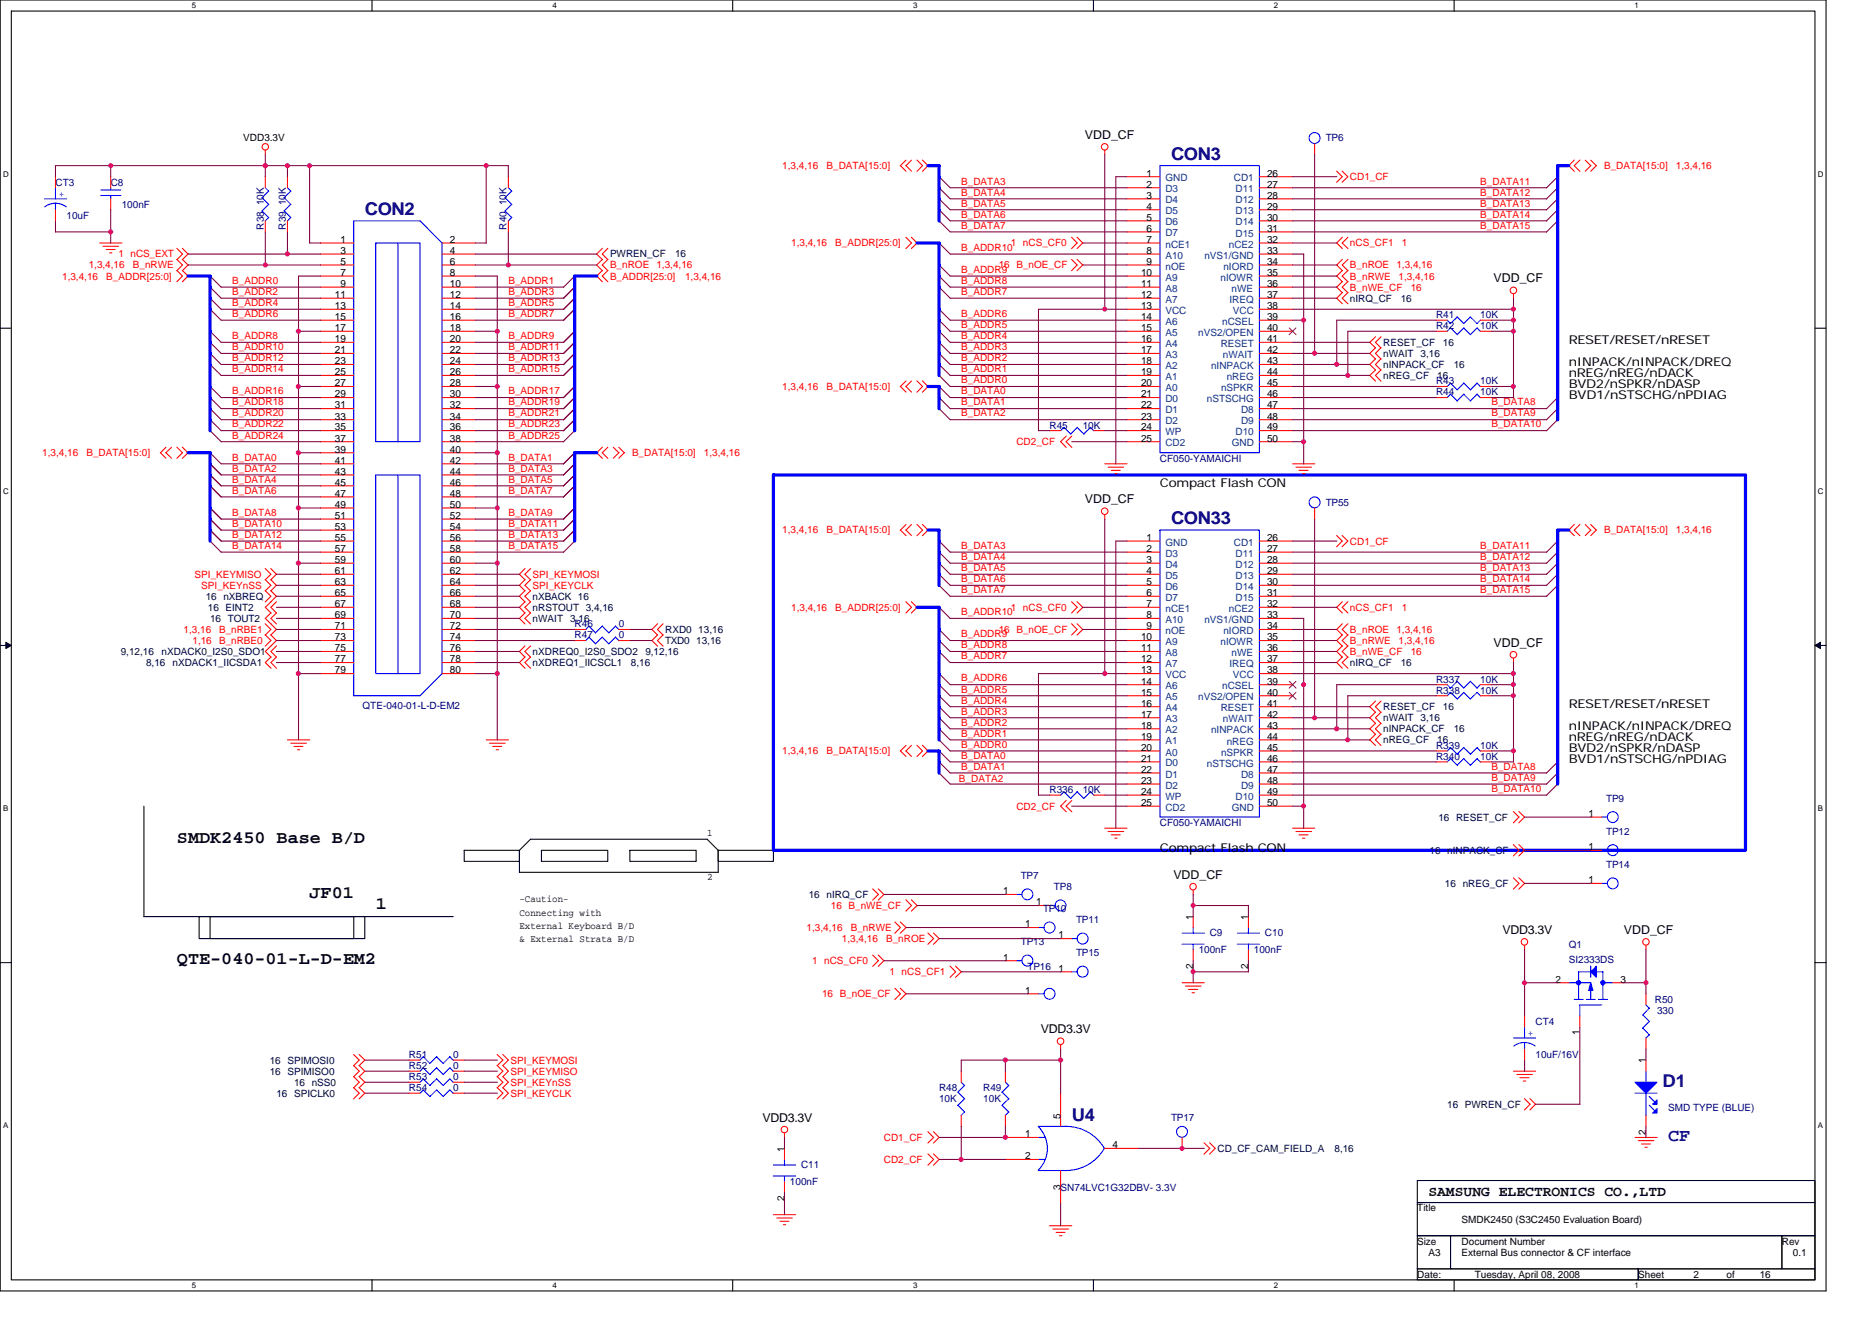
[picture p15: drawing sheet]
<svg xmlns="http://www.w3.org/2000/svg" width="297mm" height="210mm" viewBox="0 0 297 210" stroke-linecap="round" stroke-linejoin="round" font-family="sans-serif">
<defs><g id="words">
<g font-size="2.8" fill="#000080">
<text x="185.8" y="25.4">CON3</text>
<text x="57.9" y="34.1">CON2</text>
<text x="185.8" y="83.2">CON33</text>
<text x="263.8" y="172.6">D1</text>
<text x="170" y="177.8">U4</text>
</g>
<g font-size="2.8">
<text x="28.1" y="133.8">SMDK2450 Base B/D</text>
<text x="49.1" y="142.5">JF01</text>
<text x="59.6" y="144.3">1</text>
<text x="28.1" y="153.1">QTE-040-01-L-D-EM2</text>
</g>
<text font-size="2.8" fill="#0000a0" x="264.7" y="181.1">CF</text>
<text font-size="2.3" x="226.6" y="189.8">SAMSUNG ELECTRONICS CO.,LTD</text>
<g font-size="1.9">
<text x="172.1" y="22.1">VDD_CF</text>
<text x="237" y="44.8">VDD_CF</text>
<text x="248.9" y="54.5">RESET/RESET/nRESET</text>
<text x="248.9" y="58">nINPACK/nINPACK/DREQ</text>
<text x="248.9" y="59.8">nREG/nREG/nDACK</text>
<text x="248.9" y="61.5">BVD2/nSPKR/nDASP</text>
<text x="248.9" y="63.3">BVD1/nSTSCHG/nPDIAG</text>
<text x="184.1" y="77.3">Compact Flash CON</text>
<text x="172.1" y="79.9">VDD_CF</text>
<text x="237" y="102.7">VDD_CF</text>
<text x="248.9" y="112.4">RESET/RESET/nRESET</text>
<text x="248.9" y="119.4">BVD2/nSPKR/nDASP</text>
<text x="248.9" y="117.6">nREG/nREG/nDACK</text>
<text x="248.9" y="115.9">nINPACK/nINPACK/DREQ</text>
<text x="248.9" y="121.1">BVD1/nSTSCHG/nPDIAG</text>
<text x="184.1" y="135.1">Compact Flash CON</text>
<text x="186.2" y="139.5">VDD_CF</text>
<text x="238.4" y="148.2">VDD3.3V</text>
<text x="257.7" y="148.2">VDD_CF</text>
<text x="165.1" y="164">VDD3.3V</text>
<text x="121" y="178">VDD3.3V</text>
</g>
<g font-size="1.6">
<text x="38.6" y="22.5">VDD3.3V</text>
<text x="181.9" y="28">1</text>
<text x="181.9" y="29.8">2</text>
<text x="201.1" y="28">26</text>
<text x="201.1" y="29.8">27</text>
<text x="181.9" y="31.5">3</text>
<text x="181.9" y="33.3">4</text>
<text x="181.9" y="35">5</text>
<text x="201.1" y="31.5">28</text>
<text x="201.1" y="33.3">29</text>
<text x="201.1" y="35">30</text>
<text x="54" y="38.5">1</text>
<text x="54" y="40.3">3</text>
<text x="71.4" y="38.5">2</text>
<text x="71.4" y="40.3">4</text>
<text x="181.9" y="36.8">6</text>
<text x="181.9" y="38.5">7</text>
<text x="181.9" y="40.3">8</text>
<text x="201.1" y="36.8">31</text>
<text x="201.1" y="38.5">32</text>
<text x="201.1" y="40.3">33</text>
<text x="53.1" y="47.3">11</text>
<text x="54" y="42">5</text>
<text x="54" y="43.8">7</text>
<text x="54" y="45.6">9</text>
<text x="71.4" y="42">6</text>
<text x="71.4" y="43.8">8</text>
<text x="71.4" y="45.6">10</text>
<text x="71.4" y="47.3">12</text>
<text x="181.1" y="43.8">10</text>
<text x="181.1" y="45.6">11</text>
<text x="181.1" y="47.3">12</text>
<text x="181.9" y="42">9</text>
<text x="201.1" y="42">34</text>
<text x="201.1" y="43.8">35</text>
<text x="201.1" y="45.6">36</text>
<text x="201.1" y="47.3">37</text>
<text x="53.1" y="49.1">13</text>
<text x="53.1" y="50.8">15</text>
<text x="53.1" y="52.6">17</text>
<text x="71.4" y="49.1">14</text>
<text x="71.4" y="50.8">16</text>
<text x="71.4" y="52.6">18</text>
<text x="181.1" y="49.1">13</text>
<text x="181.1" y="50.8">14</text>
<text x="181.1" y="52.6">15</text>
<text x="201.1" y="49.1">38</text>
<text x="201.1" y="50.8">39</text>
<text x="201.1" y="52.6">40</text>
<text x="53.1" y="54.3">19</text>
<text x="53.1" y="56.1">21</text>
<text x="53.1" y="57.8">23</text>
<text x="53.1" y="59.6">25</text>
<text x="71.4" y="54.3">20</text>
<text x="71.4" y="56.1">22</text>
<text x="71.4" y="57.8">24</text>
<text x="71.4" y="59.6">26</text>
<text x="181.1" y="54.3">16</text>
<text x="181.1" y="56.1">17</text>
<text x="181.1" y="57.8">18</text>
<text x="181.1" y="59.6">19</text>
<text x="201.1" y="54.3">41</text>
<text x="201.1" y="56.1">42</text>
<text x="201.1" y="57.8">43</text>
<text x="201.1" y="59.6">44</text>
<text x="53.1" y="61.3">27</text>
<text x="53.1" y="63.1">29</text>
<text x="53.1" y="64.8">31</text>
<text x="71.4" y="61.3">28</text>
<text x="71.4" y="63.1">30</text>
<text x="71.4" y="64.8">32</text>
<text x="181.1" y="61.3">20</text>
<text x="181.1" y="63.1">21</text>
<text x="181.1" y="64.8">22</text>
<text x="201.1" y="61.3">45</text>
<text x="201.1" y="63.1">46</text>
<text x="201.1" y="64.8">47</text>
<text x="53.1" y="66.6">33</text>
<text x="53.1" y="68.3">35</text>
<text x="53.1" y="70.1">37</text>
<text x="53.1" y="71.8">39</text>
<text x="71.4" y="66.6">34</text>
<text x="71.4" y="68.3">36</text>
<text x="71.4" y="70.1">38</text>
<text x="71.4" y="71.8">40</text>
<text x="181.1" y="66.6">23</text>
<text x="181.1" y="68.3">24</text>
<text x="181.1" y="70.1">25</text>
<text x="201.1" y="66.6">48</text>
<text x="201.1" y="68.3">49</text>
<text x="201.1" y="70.1">50</text>
<text x="53.1" y="73.6">41</text>
<text x="53.1" y="75.4">43</text>
<text x="53.1" y="77.1">45</text>
<text x="71.4" y="73.6">42</text>
<text x="71.4" y="75.4">44</text>
<text x="71.4" y="77.1">46</text>
<text x="53.1" y="78.8">47</text>
<text x="53.1" y="80.6">49</text>
<text x="53.1" y="82.4">51</text>
<text x="71.4" y="78.8">48</text>
<text x="71.4" y="80.6">50</text>
<text x="71.4" y="82.4">52</text>
<text x="53.1" y="84.1">53</text>
<text x="53.1" y="85.9">55</text>
<text x="53.1" y="87.6">57</text>
<text x="53.1" y="89.4">59</text>
<text x="71.4" y="84.1">54</text>
<text x="71.4" y="85.9">56</text>
<text x="71.4" y="87.6">58</text>
<text x="71.4" y="89.4">60</text>
<text x="181.9" y="85.9">1</text>
<text x="181.9" y="87.6">2</text>
<text x="181.9" y="89.4">3</text>
<text x="201.1" y="85.9">26</text>
<text x="201.1" y="87.6">27</text>
<text x="201.1" y="89.4">28</text>
<text x="53.1" y="91.1">61</text>
<text x="53.1" y="92.9">63</text>
<text x="53.1" y="94.6">65</text>
<text x="71.4" y="91.1">62</text>
<text x="71.4" y="92.9">64</text>
<text x="71.4" y="94.6">66</text>
<text x="181.9" y="91.1">4</text>
<text x="181.9" y="92.9">5</text>
<text x="181.9" y="94.6">6</text>
<text x="201.1" y="91.1">29</text>
<text x="201.1" y="92.9">30</text>
<text x="201.1" y="94.6">31</text>
<text x="53.1" y="96.4">67</text>
<text x="53.1" y="98.1">69</text>
<text x="53.1" y="99.9">71</text>
<text x="53.1" y="101.6">73</text>
<text x="71.4" y="96.4">68</text>
<text x="71.4" y="98.1">70</text>
<text x="71.4" y="99.9">72</text>
<text x="71.4" y="101.6">74</text>
<text x="181.1" y="101.6">10</text>
<text x="181.9" y="96.4">7</text>
<text x="181.9" y="98.1">8</text>
<text x="181.9" y="99.9">9</text>
<text x="201.1" y="96.4">32</text>
<text x="201.1" y="98.1">33</text>
<text x="201.1" y="99.9">34</text>
<text x="201.1" y="101.6">35</text>
<text x="53.1" y="103.4">75</text>
<text x="53.1" y="105.1">77</text>
<text x="53.1" y="106.9">79</text>
<text x="71.4" y="103.4">76</text>
<text x="71.4" y="105.1">78</text>
<text x="71.4" y="106.9">80</text>
<text x="181.1" y="103.4">11</text>
<text x="181.1" y="105.1">12</text>
<text x="181.1" y="106.9">13</text>
<text x="201.1" y="103.4">36</text>
<text x="201.1" y="105.1">37</text>
<text x="201.1" y="106.9">38</text>
<text x="181.1" y="108.6">14</text>
<text x="181.1" y="110.4">15</text>
<text x="181.1" y="112.1">16</text>
<text x="181.1" y="113.9">17</text>
<text x="201.1" y="108.6">39</text>
<text x="201.1" y="110.4">40</text>
<text x="201.1" y="112.1">41</text>
<text x="201.1" y="113.9">42</text>
<text x="181.1" y="115.7">18</text>
<text x="181.1" y="117.4">19</text>
<text x="181.1" y="119.2">20</text>
<text x="201.1" y="115.7">43</text>
<text x="201.1" y="117.4">44</text>
<text x="201.1" y="119.2">45</text>
<text x="181.1" y="120.9">21</text>
<text x="181.1" y="122.7">22</text>
<text x="181.1" y="124.4">23</text>
<text x="201.1" y="120.9">46</text>
<text x="201.1" y="122.7">47</text>
<text x="201.1" y="124.4">48</text>
<text x="181.1" y="126.2">24</text>
<text x="181.1" y="127.9">25</text>
<text x="201.1" y="126.2">49</text>
<text x="201.1" y="127.9">50</text>
<text x="252" y="129.7">1</text>
<text x="112.2" y="132.7">1</text>
<text x="252" y="134.9">1</text>
<text x="82.4" y="143.2">-Caution-</text>
<text x="112.2" y="139.7">2</text>
<text x="159.2" y="141.9">1</text>
<text x="164.4" y="143.7">1</text>
<text x="252" y="140.2">1</text>
<text x="82.4" y="145.3">Connecting with</text>
<text x="82.4" y="147.4">External Keyboard B/D</text>
<text x="82.4" y="149.6">&amp; External Strata B/D</text>
<text x="162.7" y="147.2">1</text>
<text x="167.9" y="148.9">1</text>
<text x="189.3" y="146" transform="rotate(-90 189.3 146)">1</text>
<text x="198.1" y="146" transform="rotate(-90 198.1 146)">1</text>
<text x="159.2" y="152.5">1</text>
<text x="167.9" y="154.2">1</text>
<text x="189.3" y="153.8" transform="rotate(-90 189.3 153.8)">2</text>
<text x="198.1" y="153.8" transform="rotate(-90 198.1 153.8)">2</text>
<text x="246.8" y="156">2</text>
<text x="257.2" y="156">3</text>
<text x="162.7" y="157.7">1</text>
<text x="250.7" y="164.3" transform="rotate(-90 250.7 164.3)">1</text>
<text x="261.2" y="168.8" transform="rotate(-90 261.2 168.8)">1</text>
<text x="168.3" y="177.5" transform="rotate(-90 168.3 177.5)">5</text>
<text x="124.5" y="182.8" transform="rotate(-90 124.5 182.8)">1</text>
<text x="162.7" y="180.5">1</text>
<text x="162.7" y="184">2</text>
<text x="176.5" y="182.2">4</text>
<text x="261.2" y="180.1" transform="rotate(-90 261.2 180.1)">2</text>
<text x="124.5" y="190.6" transform="rotate(-90 124.5 190.6)">2</text>
<text x="168.3" y="188.9" transform="rotate(-90 168.3 188.9)">3</text>
<text x="224.9" y="192.3">Title</text>
<text x="224.9" y="197.5">Size</text>
<text x="231.9" y="194">SMDK2450 (S3C2450 Evaluation Board)</text>
<text x="231.9" y="197.5">Document Number</text>
<text x="282.7" y="197.5">Rev</text>
<text x="224.9" y="202.8">Date:</text>
<text x="226.6" y="199.3">A3</text>
<text x="231.9" y="199.3">External Bus connector &amp; CF interface</text>
<text x="234" y="202.8">Tuesday, April 08, 2008</text>
<text x="259.9" y="202.8">Sheet</text>
<text x="268.7" y="202.8">2</text>
<text x="274" y="202.8">of</text>
<text x="279.2" y="202.8">16</text>
<text x="284.5" y="199.3">0.1</text>
</g>
<g font-size="1.6" fill="#000080">
<text x="210.4" y="22.5">TP6</text>
<text x="8.8" y="29.5">CT3</text>
<text x="17.6" y="29.5">C8</text>
<text x="10.6" y="34.7">10uF</text>
<text x="19.3" y="33">100nF</text>
<text x="41.8" y="36.4" transform="rotate(-90 41.8 36.4)">R38 10K</text>
<text x="45.3" y="36.4" transform="rotate(-90 45.3 36.4)">R39 10K</text>
<text x="80.4" y="36.4" transform="rotate(-90 80.4 36.4)">R40 10K</text>
<text x="227.9" y="52.2">R42</text>
<text x="227.9" y="50.5">R41</text>
<text x="234.9" y="52.2">10K</text>
<text x="234.9" y="50.5">10K</text>
<text x="227.9" y="62.8">R44</text>
<text x="227.9" y="61">R43</text>
<text x="234.9" y="62.8">10K</text>
<text x="234.9" y="61">10K</text>
<text x="166.5" y="68">R45</text>
<text x="171.8" y="68">10K</text>
<text x="184.1" y="73.3">CF050-YAMAICHI</text>
<text x="210.4" y="80.3">TP55</text>
<text x="91.2" y="99.6">R46</text>
<text x="91.2" y="101.3">R47</text>
<text x="98.2" y="99.6">0</text>
<text x="98.2" y="101.3">0</text>
<text x="57.5" y="112.5">QTE-040-01-L-D-EM2</text>
<text x="227.9" y="110.1">R338</text>
<text x="227.9" y="108.3">R337</text>
<text x="234.9" y="110.1">10K</text>
<text x="234.9" y="108.3">10K</text>
<text x="227.9" y="118.9">R339</text>
<text x="234.9" y="118.9">10K</text>
<text x="166.5" y="125.9">R336</text>
<text x="171.8" y="125.9">10K</text>
<text x="227.9" y="120.6">R340</text>
<text x="234.9" y="120.6">10K</text>
<text x="184.1" y="131.1">CF050-YAMAICHI</text>
<text x="254.9" y="127.3">TP9</text>
<text x="254.9" y="132.5">TP12</text>
<text x="254.9" y="137.8">TP14</text>
<text x="162" y="139.5">TP7</text>
<text x="167.2" y="141.3">TP8</text>
<text x="165.5" y="144.8">TP10</text>
<text x="170.7" y="146.5">TP11</text>
<text x="192" y="148.6">C9</text>
<text x="200.7" y="148.6">C10</text>
<text x="162" y="150.1">TP13</text>
<text x="163" y="153.9">TP16</text>
<text x="170.7" y="151.8">TP15</text>
<text x="190.2" y="151.3">100nF</text>
<text x="199" y="151.3">100nF</text>
<text x="248.9" y="150.4">Q1</text>
<text x="248.9" y="152.8">SI2333DS</text>
<text x="262.6" y="159.2">R50</text>
<text x="262.9" y="160.9">330</text>
<text x="64.9" y="167.9">R51</text>
<text x="71.9" y="167.9">0</text>
<text x="243.6" y="162.7">CT4</text>
<text x="243.6" y="167.9">10uF/16V</text>
<text x="64.9" y="169.7">R52</text>
<text x="64.9" y="171.4">R53</text>
<text x="64.9" y="173.2">R54</text>
<text x="71.9" y="169.7">0</text>
<text x="71.9" y="171.4">0</text>
<text x="71.9" y="173.2">0</text>
<text x="149" y="173.2">R48</text>
<text x="156" y="173.2">R49</text>
<text x="149" y="174.9">10K</text>
<text x="156" y="174.9">10K</text>
<text x="185.8" y="177.9">TP17</text>
<text x="264.7" y="176.3">SMD TYPE (BLUE)</text>
<text x="127.1" y="185.4">C11</text>
<text x="125.3" y="188.1">100nF</text>
<text x="168.3" y="189">SN74LVC1G32DBV- 3.3V</text>
</g>
<g font-size="1.6" fill="#f00">
<text x="124.1" y="26.8">1,3,4,16</text>
<text x="131.1" y="26.8">B_DATA[15:0]</text>
<text x="152.5" y="29.3">B_DATA3</text>
<text x="214.2" y="28.6">CD1_CF</text>
<text x="234.9" y="29.3">B_DATA11</text>
<text x="254.5" y="26.8">B_DATA[15:0]</text>
<text x="265.9" y="26.8">1,3,4,16</text>
<text x="152.5" y="31.1">B_DATA4</text>
<text x="152.5" y="34.5">B_DATA6</text>
<text x="152.5" y="32.8">B_DATA5</text>
<text x="234.9" y="32.8">B_DATA13</text>
<text x="234.9" y="31.1">B_DATA12</text>
<text x="234.9" y="34.5">B_DATA14</text>
<text x="18.8" y="40.9">1 nCS_EXT</text>
<text x="125.5" y="39.1">1,3,4,16</text>
<text x="132.5" y="39.1">B_ADDR[25:0]</text>
<text x="152.5" y="39.8">B_ADDR10</text>
<text x="152.5" y="36.3">B_DATA7</text>
<text x="160.4" y="39.1">1 nCS_CF0</text>
<text x="214.2" y="39.1">nCS_CF1</text>
<text x="222.5" y="39.1">1</text>
<text x="234.9" y="36.3">B_DATA15</text>
<text x="9.9" y="44.4">1,3,4,16</text>
<text x="14.1" y="42.6">1,3,4,16</text>
<text x="16.9" y="44.4">B_ADDR[25:0]</text>
<text x="21.1" y="42.6">B_nRWE</text>
<text x="36.8" y="46.8">B_ADDR2</text>
<text x="36.8" y="45.1">B_ADDR0</text>
<text x="80.7" y="46.8">B_ADDR3</text>
<text x="80.7" y="45.1">B_ADDR1</text>
<text x="96.8" y="44.4">B_ADDR[25:0]</text>
<text x="96.8" y="42.6">B_nROE</text>
<text x="104.2" y="42.6">1,3,4,16</text>
<text x="108.7" y="44.4">1,3,4,16</text>
<text x="152.5" y="45.1">B_ADDR8</text>
<text x="152.5" y="43.3">B_ADDR9</text>
<text x="152.5" y="46.8">B_ADDR7</text>
<text x="158.5" y="42.6">16 B_nOE_CF</text>
<text x="214.2" y="46.1">B_nWE_CF</text>
<text x="214.2" y="44.4">B_nRWE</text>
<text x="214.2" y="42.6">B_nROE</text>
<text x="221.6" y="42.6">1,3,4,16</text>
<text x="221.9" y="44.4">1,3,4,16</text>
<text x="223.9" y="46.1">16</text>
<text x="36.8" y="53.8">B_ADDR8</text>
<text x="36.8" y="50.3">B_ADDR6</text>
<text x="36.8" y="48.6">B_ADDR4</text>
<text x="80.7" y="53.8">B_ADDR9</text>
<text x="80.7" y="50.3">B_ADDR7</text>
<text x="80.7" y="48.6">B_ADDR5</text>
<text x="152.5" y="50.3">B_ADDR6</text>
<text x="152.5" y="52.1">B_ADDR5</text>
<text x="152.5" y="53.8">B_ADDR4</text>
<text x="36.8" y="59.1">B_ADDR14</text>
<text x="36.8" y="57.3">B_ADDR12</text>
<text x="36.8" y="55.6">B_ADDR10</text>
<text x="80.7" y="59.1">B_ADDR15</text>
<text x="80.7" y="55.6">B_ADDR11</text>
<text x="80.7" y="57.3">B_ADDR13</text>
<text x="152.5" y="59.1">B_ADDR1</text>
<text x="152.5" y="57.3">B_ADDR2</text>
<text x="152.5" y="55.6">B_ADDR3</text>
<text x="36.8" y="62.6">B_ADDR16</text>
<text x="36.8" y="64.3">B_ADDR18</text>
<text x="80.7" y="62.6">B_ADDR17</text>
<text x="80.7" y="64.4">B_ADDR19</text>
<text x="124.1" y="61.9">1,3,4,16</text>
<text x="131.1" y="61.9">B_DATA[15:0]</text>
<text x="152.5" y="64.3">B_DATA1</text>
<text x="152.5" y="62.6">B_DATA0</text>
<text x="152.5" y="60.8">B_ADDR0</text>
<text x="236.6" y="64.4">B_DATA8</text>
<text x="36.8" y="69.6">B_ADDR24</text>
<text x="36.8" y="66.1">B_ADDR20</text>
<text x="36.8" y="67.8">B_ADDR22</text>
<text x="80.7" y="69.6">B_ADDR25</text>
<text x="80.7" y="67.8">B_ADDR23</text>
<text x="80.7" y="66.1">B_ADDR21</text>
<text x="152.5" y="66.1">B_DATA2</text>
<text x="161.3" y="70.7">CD2_CF</text>
<text x="236.6" y="66.1">B_DATA9</text>
<text x="236.6" y="67.8">B_DATA10</text>
<text x="6.7" y="72.4">1,3,4,16</text>
<text x="13.7" y="72.4">B_DATA[15:0]</text>
<text x="36.8" y="74.9">B_DATA2</text>
<text x="36.8" y="76.6">B_DATA4</text>
<text x="36.8" y="73.1">B_DATA0</text>
<text x="80.7" y="73.1">B_DATA1</text>
<text x="80.7" y="74.9">B_DATA3</text>
<text x="80.7" y="76.6">B_DATA5</text>
<text x="100.3" y="72.4">B_DATA[15:0]</text>
<text x="111.7" y="72.4">1,3,4,16</text>
<text x="36.8" y="78.4">B_DATA6</text>
<text x="36.8" y="81.9">B_DATA8</text>
<text x="36.8" y="83.6">B_DATA10</text>
<text x="80.7" y="81.9">B_DATA9</text>
<text x="80.7" y="83.6">B_DATA11</text>
<text x="80.7" y="78.4">B_DATA7</text>
<text x="36.8" y="87.1">B_DATA14</text>
<text x="36.8" y="85.4">B_DATA12</text>
<text x="80.7" y="85.4">B_DATA13</text>
<text x="80.7" y="87.1">B_DATA15</text>
<text x="124.1" y="84.7">1,3,4,16</text>
<text x="131.1" y="84.7">B_DATA[15:0]</text>
<text x="152.5" y="88.9">B_DATA4</text>
<text x="152.5" y="87.1">B_DATA3</text>
<text x="214.2" y="86.4">CD1_CF</text>
<text x="234.9" y="87.1">B_DATA11</text>
<text x="234.9" y="88.9">B_DATA12</text>
<text x="254.5" y="84.7">B_DATA[15:0]</text>
<text x="265.9" y="84.7">1,3,4,16</text>
<text x="30.9" y="91.7">SPI_KEYMISO</text>
<text x="31.9" y="93.4">SPI_KEYnSS</text>
<text x="84.5" y="91.7">SPI_KEYMOSI</text>
<text x="84.5" y="93.4">SPI_KEYCLK</text>
<text x="152.5" y="94.1">B_DATA7</text>
<text x="152.5" y="92.4">B_DATA6</text>
<text x="152.5" y="90.6">B_DATA5</text>
<text x="234.9" y="94.1">B_DATA15</text>
<text x="234.9" y="90.6">B_DATA13</text>
<text x="234.9" y="92.4">B_DATA14</text>
<text x="29.1" y="100.4">1,3,16</text>
<text x="34.8" y="100.4">B_nRBE1</text>
<text x="125.5" y="96.9">1,3,4,16</text>
<text x="132.5" y="96.9">B_ADDR[25:0]</text>
<text x="152.5" y="97.6">B_ADDR10</text>
<text x="152.5" y="101.2">B_ADDR9</text>
<text x="158.5" y="100.4">16 B_nOE_CF</text>
<text x="160.4" y="96.9">1 nCS_CF0</text>
<text x="214.2" y="96.9">nCS_CF1</text>
<text x="214.2" y="100.4">B_nROE</text>
<text x="221.6" y="100.4">1,3,4,16</text>
<text x="222.5" y="96.9">1</text>
<text x="30.5" y="102.2">1,16</text>
<text x="34.8" y="102.2">B_nRBE0</text>
<text x="152.5" y="102.9">B_ADDR8</text>
<text x="152.5" y="104.7">B_ADDR7</text>
<text x="214.2" y="103.9">B_nWE_CF</text>
<text x="214.2" y="102.2">B_nRWE</text>
<text x="221.9" y="102.2">1,3,4,16</text>
<text x="223.9" y="103.9">16</text>
<text x="152.5" y="111.7">B_ADDR4</text>
<text x="152.5" y="113.4">B_ADDR3</text>
<text x="152.5" y="109.9">B_ADDR5</text>
<text x="152.5" y="108.2">B_ADDR6</text>
<text x="124.1" y="119.7">1,3,4,16</text>
<text x="131.1" y="119.7">B_DATA[15:0]</text>
<text x="152.5" y="116.9">B_ADDR1</text>
<text x="152.5" y="115.2">B_ADDR2</text>
<text x="152.5" y="118.7">B_ADDR0</text>
<text x="152.2" y="124.1">B_DATA2</text>
<text x="152.5" y="120.4">B_DATA0</text>
<text x="152.5" y="122.2">B_DATA1</text>
<text x="236.6" y="122.2">B_DATA8</text>
<text x="236.6" y="123.9">B_DATA9</text>
<text x="236.6" y="125.7">B_DATA10</text>
<text x="161.3" y="128.5">CD2_CF</text>
<text x="128" y="147.8">1,3,4,16</text>
<text x="131.8" y="144.3">16 B_nWE_CF</text>
<text x="133.6" y="149.5">1,3,4,16</text>
<text x="135" y="147.8">B_nRWE</text>
<text x="140.6" y="149.5">B_nROE</text>
<text x="128.9" y="153">1 nCS_CF0</text>
<text x="141.1" y="154.8">1 nCS_CF1</text>
<text x="130.4" y="158.3">16 B_nOE_CF</text>
<text x="81" y="172.3">SPI_KEYnSS</text>
<text x="81" y="170.5">SPI_KEYMISO</text>
<text x="81" y="168.8">SPI_KEYMOSI</text>
<text x="81" y="174.1">SPI_KEYCLK</text>
<text x="140.2" y="181.1">CD1_CF</text>
<text x="140.2" y="184.6">CD2_CF</text>
</g>
<g font-size="1.6" fill="#004080">
<text x="184.9" y="28.8">GND</text>
<text x="195.8" y="28.8">CD1</text>
<text x="184.9" y="30.5">D3</text>
<text x="184.9" y="32.3">D4</text>
<text x="184.9" y="34">D5</text>
<text x="184.9" y="35.8">D6</text>
<text x="196" y="30.5">D11</text>
<text x="196" y="32.3">D12</text>
<text x="196" y="34">D13</text>
<text x="196" y="35.8">D14</text>
<text x="184.9" y="37.5">D7</text>
<text x="184.9" y="39.3">nCE1</text>
<text x="184.9" y="41">A10</text>
<text x="191.1" y="41.1">nVS1/GND</text>
<text x="195" y="39.3">nCE2</text>
<text x="196" y="37.5">D15</text>
<text x="184.9" y="42.8">nOE</text>
<text x="184.9" y="44.5">A9</text>
<text x="184.9" y="46.3">A8</text>
<text x="193.7" y="44.5">nIOWR</text>
<text x="194.1" y="42.8">nIORD</text>
<text x="195.4" y="46.3">nWE</text>
<text x="184.9" y="48.1">A7</text>
<text x="184.9" y="49.8">VCC</text>
<text x="184.9" y="51.5">A6</text>
<text x="184.9" y="53.3">A5</text>
<text x="190.1" y="53.3">nVS2/OPEN</text>
<text x="193.9" y="51.6">nCSEL</text>
<text x="195.1" y="48.1">IREQ</text>
<text x="195.6" y="49.8">VCC</text>
<text x="184.9" y="55.1">A4</text>
<text x="184.9" y="56.8">A3</text>
<text x="184.9" y="58.6">A2</text>
<text x="192.2" y="58.6">nINPACK</text>
<text x="193.7" y="55.1">RESET</text>
<text x="194" y="56.8">nWAIT</text>
<text x="184.9" y="60.3">A1</text>
<text x="184.9" y="62.1">A0</text>
<text x="184.9" y="63.8">D0</text>
<text x="184.9" y="65.6">D1</text>
<text x="191.5" y="63.8">nSTSCHG</text>
<text x="193.8" y="62.1">nSPKR</text>
<text x="194.6" y="60.3">nREG</text>
<text x="196.9" y="65.6">D8</text>
<text x="184.9" y="67.3">D2</text>
<text x="184.9" y="69.1">WP</text>
<text x="184.9" y="70.8">CD2</text>
<text x="195.4" y="70.8">GND</text>
<text x="196" y="69.1">D10</text>
<text x="196.9" y="67.3">D9</text>
<text x="184.9" y="86.6">GND</text>
<text x="184.9" y="88.4">D3</text>
<text x="195.8" y="86.6">CD1</text>
<text x="196" y="88.4">D11</text>
<text x="184.9" y="90.1">D4</text>
<text x="184.9" y="91.9">D5</text>
<text x="184.9" y="93.6">D6</text>
<text x="184.9" y="95.4">D7</text>
<text x="196" y="90.1">D12</text>
<text x="196" y="91.9">D13</text>
<text x="196" y="93.6">D14</text>
<text x="196" y="95.4">D15</text>
<text x="184.9" y="97.1">nCE1</text>
<text x="184.9" y="98.9">A10</text>
<text x="184.9" y="100.6">nOE</text>
<text x="191.1" y="98.9">nVS1/GND</text>
<text x="194.1" y="100.6">nIORD</text>
<text x="195" y="97.1">nCE2</text>
<text x="184.9" y="102.4">A9</text>
<text x="184.9" y="104.1">A8</text>
<text x="184.9" y="105.9">A7</text>
<text x="184.9" y="107.6">VCC</text>
<text x="193.7" y="102.4">nIOWR</text>
<text x="195.1" y="105.9">IREQ</text>
<text x="195.4" y="104.1">nWE</text>
<text x="195.6" y="107.6">VCC</text>
<text x="184.9" y="109.4">A6</text>
<text x="184.9" y="111.2">A5</text>
<text x="184.9" y="112.9">A4</text>
<text x="190.1" y="111.2">nVS2/OPEN</text>
<text x="193.7" y="112.9">RESET</text>
<text x="193.9" y="109.4">nCSEL</text>
<text x="184.9" y="114.6">A3</text>
<text x="184.9" y="116.4">A2</text>
<text x="184.9" y="118.2">A1</text>
<text x="184.9" y="119.9">A0</text>
<text x="192.2" y="116.4">nINPACK</text>
<text x="193.8" y="119.9">nSPKR</text>
<text x="194" y="114.7">nWAIT</text>
<text x="194.6" y="118.2">nREG</text>
<text x="184.9" y="121.7">D0</text>
<text x="184.9" y="123.4">D1</text>
<text x="184.9" y="125.2">D2</text>
<text x="191.5" y="121.7">nSTSCHG</text>
<text x="196.9" y="123.4">D8</text>
<text x="196.9" y="125.2">D9</text>
<text x="184.9" y="126.9">WP</text>
<text x="184.9" y="128.7">CD2</text>
<text x="195.4" y="128.7">GND</text>
<text x="196" y="126.9">D10</text>
</g>
<g font-size="1.6" fill="#00f">
<text x="9.3" y="31.2">+</text>
<text x="242.4" y="164.4">+</text>
</g>
<g font-size="1.6" fill="#000040">
<text x="96.8" y="40.9">PWREN_CF</text>
<text x="107.1" y="40.9">16</text>
<text x="214.2" y="47.9">nIRQ_CF</text>
<text x="222.3" y="47.9">16</text>
<text x="219.5" y="58.4">nINPACK_CF</text>
<text x="219.5" y="56.6">nWAIT</text>
<text x="219.5" y="54.9">RESET_CF</text>
<text x="225.4" y="56.6">3,16</text>
<text x="228.9" y="54.9">16</text>
<text x="230.7" y="58.4">16</text>
<text x="219.5" y="60.1">nREG_CF</text>
<text x="228" y="60.1">16</text>
<text x="32.6" y="95.2">16 nXBREQ</text>
<text x="84.5" y="95.2">nXBACK 16</text>
<text x="33" y="96.9">16 EINT2</text>
<text x="33.3" y="98.7">16 TOUT2</text>
<text x="84.5" y="96.9">nRSTOUT 3,4,16</text>
<text x="84.5" y="98.7">nWAIT</text>
<text x="90.5" y="98.7">3,16</text>
<text x="105.6" y="100.4">RXD0 13,16</text>
<text x="19.2" y="103.9">9,12,16</text>
<text x="23.2" y="105.7">8,16</text>
<text x="25.6" y="103.9">nXDACK0_I2S0_SDO1</text>
<text x="27.4" y="105.7">nXDACK1_IICSDA1</text>
<text x="84.5" y="103.9">nXDREQ0_I2S0_SDO2</text>
<text x="84.5" y="105.7">nXDREQ1_IICSCL1</text>
<text x="100.1" y="105.7">8,16</text>
<text x="102.4" y="103.9">9,12,16</text>
<text x="105.6" y="102.2">TXD0 13,16</text>
<text x="214.2" y="105.7">nIRQ_CF</text>
<text x="222.3" y="105.7">16</text>
<text x="219.5" y="112.7">RESET_CF</text>
<text x="228.9" y="112.7">16</text>
<text x="219.5" y="116.2">nINPACK_CF</text>
<text x="219.5" y="118">nREG_CF</text>
<text x="219.5" y="114.5">nWAIT</text>
<text x="225.4" y="114.5">3,16</text>
<text x="228" y="118">16</text>
<text x="230.7" y="116.2">16</text>
<text x="228.2" y="130.2">16 RESET_CF</text>
<text x="226.8" y="135.5">16 nINPACK_CF</text>
<text x="128.3" y="142.5">16 nIRQ_CF</text>
<text x="229.3" y="140.8">16 nREG_CF</text>
<text x="42.8" y="170.5">16 SPIMISO0</text>
<text x="42.8" y="168.8">16 SPIMOSI0</text>
<text x="46.7" y="172.3">16 nSS0</text>
<text x="43.9" y="174.1">16 SPICLK0</text>
<text x="229.6" y="175.8">16 PWREN_CF</text>
<text x="193.2" y="182.8">CD_CF_CAM_FIELD_A</text>
<text x="211.7" y="182.8">8,16</text>
</g>
<g font-size="1.3">
<text x="30.4" y="1.3">5</text>
<text x="87.6" y="1.3">4</text>
<text x="144.9" y="1.3">3</text>
<text x="202.1" y="1.3">2</text>
<text x="259.4" y="1.3">1</text>
<text x=".5" y="28">D</text>
<text x="288.4" y="28">D</text>
<text x=".5" y="78.4">C</text>
<text x="288.4" y="78.4">C</text>
<text x=".5" y="128.7">B</text>
<text x="288.4" y="128.7">B</text>
<text x=".5" y="179.1">A</text>
<text x="288.4" y="179.1">A</text>
<text x="30.4" y="204.4">5</text>
<text x="87.6" y="204.4">4</text>
<text x="144.9" y="204.4">3</text>
<text x="202.1" y="204.4">2</text>
<text x="259.4" y="204.4">1</text>
</g>
</g></defs>
<path d="M0 0h289.7v204.9h-289.7zM1.8 1.8h286.2v201.3h-286.2z" fill="none" stroke="#000" stroke-width=".17"/>
<g fill="#fff">
<path d="M30.4 .2h.7v1.4h-.7z"/>
<path d="M30.4 203.3h.7v1.4h-.7z"/>
</g>
<path d="M59 0v1.8M59 203.1v1.8" fill="none" stroke="#000" stroke-width=".17"/>
<g fill="#fff">
<path d="M87.6 .2h.7v1.4h-.7z"/>
<path d="M87.6 203.3h.7v1.4h-.7z"/>
</g>
<path d="M116.3 0v1.8M116.3 203.1v1.8" fill="none" stroke="#000" stroke-width=".17"/>
<g fill="#fff">
<path d="M144.9 .2h.7v1.4h-.7z"/>
<path d="M144.9 203.3h.7v1.4h-.7z"/>
</g>
<path d="M173.5 0v1.8M173.5 203.1v1.8" fill="none" stroke="#000" stroke-width=".17"/>
<g fill="#fff">
<path d="M202.1 .2h.7v1.4h-.7z"/>
<path d="M202.1 203.3h.7v1.4h-.7z"/>
</g>
<path d="M230.7 0v1.8M230.7 203.1v1.8" fill="none" stroke="#000" stroke-width=".17"/>
<g fill="#fff">
<path d="M259.4 .2h.6v1.4h-.6z"/>
<path d="M259.4 203.3h.6v1.4h-.6z"/>
<path d="M.5 26.9h.9v1.4h-.9z"/>
<path d="M288.4 26.9h.9v1.4h-.9z"/>
<path d="M.5 77.3h.9v1.4h-.9z"/>
<path d="M288.4 77.3h.9v1.4h-.9z"/>
</g>
<path d="M0 52.1h1.8M288 52.1h1.7" fill="none" stroke="#000" stroke-width=".17"/>
<g fill="#fff">
<path d="M.5 127.6h.8v1.4h-.8z"/>
<path d="M288.4 127.6h.9v1.4h-.9z"/>
</g>
<path d="M0 102.4h1.8M288 102.4h1.7" fill="none" stroke="#000" stroke-width=".17"/>
<path d="M.9 101.9l.9 .5-.9 .5zM288 102.4l.9-.5v1z" fill="#000" stroke="#000" stroke-width=".16"/>
<g fill="#fff">
<path d="M.5 177.9h.8v1.4h-.8z"/>
<path d="M288.4 177.9h.9v1.4h-.9z"/>
</g>
<g fill="none" stroke="#000" stroke-width=".17">
<path d="M22.8 128v17.5M73.7 135h8.7v1.7h-8.7zM82.4 135v3.5M85.9 135h10.5v1.7h-10.5zM99.9 135h10.6v1.7h-10.6zM112.2 133.2l1.8 1.8M112.2 133.2h-28l-1.8 1.8M114 135h8.7v1.7h-8.7zM114 134.9v3.6h-31.6M0 152.8h1.8M22.8 145.5h49.1M31.6 145.5h26.3v3.5h-26.3z"/>
<path d="M33.3 145.5h22.8v3.5h-22.8zM288 152.8h1.7M224.9 187.4h63.1v3.5h-63.1zM224.9 190.9h63.1v5.2h-63.1zM224.9 196.1h5.3v5.3h-5.3zM230.2 196.1h52.5v5.3h-52.5zM282.7 196.1h5.3v5.3h-5.3zM224.9 201.4h35v1.7h-35zM259.9 201.4h28.1v1.7h-28.1z"/>
</g>
<g fill="none" stroke="#00f" stroke-width=".51">
<path d="M145.5 38.6h3.5M147.3 26.3h1.7M149 26.3v8.8M149 38.6v21M248.9 26.3h-1.7v40.3M29.8 43.8h3.6M33.3 43.8v24.6M94.7 43.8h-3.5v24.6M29.8 71.9h3.6M33.3 71.9v14M94.7 71.9h-3.5v14M122.7 75.4h154.3v59.6h-154.3z"/>
<path d="M147.3 61.3h1.7M149 61.3v3.6M145.5 96.4h3.5M147.3 84.1h1.7M149 84.1v8.8M149 96.4v21.1M248.9 84.1h-1.7v40.4M147.3 119.2h1.7M149 119.2v3.5"/>
</g>
<g fill="none" stroke="#f00" stroke-width=".17">
<path d="M8.8 28v1.8M8.8 33.3v1.8M15.8 38.6h3.5M16.3 39.1h2.5M16.8 39.6h1.5M17.6 28v1.8M17.6 31.6v1.7M28.1 39.4l.9 .9-.9 .9M28.9 39.4l.9 .9-.9 .9M42.1 23.8v.8M42.1 28v1.8M42.1 35.1v1.7"/>
<path d="M45.6 28v1.8M45.6 35.1v1.7M50.9 38.6h5.2M70.1 38.6h5.3M80.7 28v1.8M80.7 35.1v1.7M95.6 39.4l-.9 .9 .9 .9M96.5 39.4l-.9 .9 .9 .9M142.9 26.3l.9 .9M143.7 26.3l.9 .9M143.7 37.7l.9 .9-.9 .9M143.8 25.4l-.9 .9"/>
<path d="M144.6 37.7l.9 .9-.9 .9M144.6 25.4l-.9 .9M145.5 25.4l.9 .9-.9 .9M146.4 25.4l.9 .9-.9 .9M170 37.7l.9 .9-.9 .9M170.9 37.7l.9 .9-.9 .9M175.3 23.8v.8M178.8 38.6h5.3M178.8 28h5.3M178.8 29.8h5.3M178.8 31.6h5.3M178.8 33.3h5.3"/>
<path d="M178.8 35.1h5.3M178.8 36.8h5.3M199.8 38.6h5.3M199.8 28h5.3M199.8 29.8h5.3M199.8 31.6h5.3M199.8 33.3h5.3M199.8 35.1h5.3M199.8 36.8h5.3M208.6 22.8v1.7M212.1 27.2l.9 .8-.9 .9M213 27.2l.9 .8-.9 .9"/>
<path d="M213 37.7l-.9 .9 .9 .9M213.9 37.7l-.9 .9 .9 .9M249.8 25.4l-.9 .9 .9 .9M250.7 25.4l-.9 .9 .9 .9M251.5 25.4l.9 .9M252.4 25.4l.9 .9M252.4 26.3l-.9 .9M253.3 26.3l-.9 .9M17.4 40.1h.4M28.1 42.9l.9 .9-.9 .9M28.1 41.2l.9 .9-.9 .9M28.9 42.9l.9 .9-.9 .9"/>
<path d="M28.9 41.2l.9 .9-.9 .9M50.9 52.6h5.2M50.9 50.8h5.2M50.9 40.3h5.2M50.9 42.1h5.2M50.9 43.8h5.2M50.9 45.6h5.2M50.9 47.3h5.2M50.9 49.1h5.2M50.9 54.3h5.2M50.9 56.1h5.2M50.9 57.8h5.2"/>
<path d="M50.9 59.6h5.2M70.1 52.6h5.3M70.1 50.8h5.3M70.1 40.3h5.3M70.1 42.1h5.3M70.1 43.8h5.3M70.1 45.6h5.3M70.1 47.3h5.3M70.1 49.1h5.3M70.1 54.3h5.3M70.1 56.1h5.3M70.1 57.8h5.3"/>
<path d="M70.1 59.6h5.3M95.6 42.9l-.9 .9 .9 .9M95.6 41.2l-.9 .9 .9 .9M96.5 42.9l-.9 .9 .9 .9M96.5 41.2l-.9 .9 .9 .9M170 41.2l.9 .9-.9 .9M170.9 41.2l.9 .9-.9 .9M178.8 52.6h5.3M178.8 50.8h5.3M178.8 40.3h5.3M178.8 42.1h5.3M178.8 43.8h5.3"/>
<path d="M178.8 45.6h5.3M178.8 47.3h5.3M178.8 49.1h5.3M178.8 54.3h5.3M178.8 56.1h5.3M178.8 57.8h5.3M178.8 59.6h5.3M199.8 52.6h5.3M199.8 50.8h5.3M199.8 40.3h5.3M199.8 42.1h5.3M199.8 43.8h5.3"/>
<path d="M199.8 45.6h5.3M199.8 47.3h5.3M199.8 49.1h5.3M199.8 54.3h5.3M199.8 56.1h5.3M199.8 57.8h5.3M199.8 59.6h5.3M213 44.7l-.9 .9 .9 .9M213 42.9l-.9 .9 .9 .9M213 41.2l-.9 .9 .9 .9M213 46.4l-.9 .9 .9 .9M213.9 44.7l-.9 .9 .9 .9"/>
<path d="M213.9 42.9l-.9 .9 .9 .9M213.9 41.2l-.9 .9 .9 .9M213.9 46.4l-.9 .9 .9 .9M218.3 56.9l-.9 .9 .9 .9M218.3 55.2l-.9 .9 .9 .9M218.3 58.7l-.9 .9 .9 .9M218.3 53.4l-.9 .9 .9 .9M219.1 56.9l-.9 .9 .9 .9M219.1 55.2l-.9 .9 .9 .9M219.1 58.7l-.9 .9 .9 .9M219.1 53.4l-.9 .9 .9 .9M227.9 52.6h1.7"/>
<path d="M227.9 50.8h1.7M234.9 52.6h1.7M234.9 50.8h1.7M240.2 46.6v.7M25.4 71.8l.9 .9M26.3 71.8l.9 .9M26.3 71l-.9 .9M27.2 71l-.9 .9M28.1 71l.9 .9-.9 .8M28.9 71l.9 .9-.9 .8M50.9 73.6h5.2M50.9 68.3h5.2"/>
<path d="M50.9 63.1h5.2M50.9 61.3h5.2M50.9 64.9h5.2M50.9 66.6h5.2M50.9 70.1h5.2M50.9 71.9h5.2M50.9 75.4h5.2M50.9 77.1h5.2M50.9 78.9h5.2M70.1 73.6h5.3M70.1 68.3h5.3M70.1 63.1h5.3"/>
<path d="M70.1 61.3h5.3M70.1 64.9h5.3M70.1 66.6h5.3M70.1 70.1h5.3M70.1 71.9h5.3M70.1 75.4h5.3M70.1 77.1h5.3M70.1 78.9h5.3M95.6 71l-.9 .9 .9 .8M96.5 71l-.9 .9 .9 .8M97.3 71l.9 .9M98.2 71l.9 .9"/>
<path d="M98.2 71.8l-.9 .9M99.1 71.8l-.9 .9M142.9 61.3l.9 .9M143.7 61.3l.9 .9M143.8 60.5l-.9 .9M144.6 60.5l-.9 .9M145.5 60.5l.9 .8-.9 1M146.4 60.5l.9 .8-.9 1M166.5 68.3h1.8M169.2 69.2l-.9 .9 .9 .9M170.1 69.2l-.9 .9 .9 .9M173.5 68.3h1.8"/>
<path d="M175.3 73.6h3.5M175.8 74.1h2.5M176.3 74.7h1.5M176.9 75.2h.3M178.8 68.3h5.3M178.8 63.1h5.3M178.8 61.3h5.3M178.8 64.9h5.3M178.8 66.6h5.3M178.8 70.1h5.3M199.8 68.3h5.3M199.8 63.1h5.3"/>
<path d="M199.8 61.3h5.3M199.8 64.9h5.3M199.8 66.6h5.3M199.8 70.1h5.3M205.1 73.6h3.5M205.6 74.1h2.5M206.1 74.7h1.5M206.7 75.2h.3M227.9 63.1h1.7M227.9 61.3h1.7M234.9 63.1h1.7M234.9 61.3h1.7"/>
<path d="M42.1 90.2l.9 .9-.9 .9M42.1 92l.9 .9-.9 .9M42.1 93.7l.9 .9-.9 .9M42.1 99l.9 .9-.9 .9M43 90.2l.9 .9-.9 .9M43 92l.9 .9-.9 .9M43 93.7l.9 .9-.9 .9M43 99l.9 .9-.9 .9M43 95.5l-.9 .9 .9 .9M43 97.3l-.9 .8 .9 .9M43.9 95.5l-.9 .9 .9 .9M43.9 97.3l-.9 .8 .9 .9"/>
<path d="M50.9 99.9h5.2M50.9 80.6h5.2M50.9 82.4h5.2M50.9 84.1h5.2M50.9 85.9h5.2M50.9 87.6h5.2M50.9 89.4h5.2M50.9 91.1h5.2M50.9 92.9h5.2M50.9 94.6h5.2M50.9 96.4h5.2M50.9 98.1h5.2"/>
<path d="M70.1 99.9h5.3M70.1 80.6h5.3M70.1 82.4h5.3M70.1 84.1h5.3M70.1 85.9h5.3M70.1 87.6h5.3M70.1 89.4h5.3M70.1 91.1h5.3M70.1 92.9h5.3M70.1 94.6h5.3M70.1 96.4h5.3M70.1 98.1h5.3"/>
<path d="M83.3 95.5l-.9 .9 .9 .9M83.3 97.3l-.9 .8 .9 .9M83.3 90.2l-.9 .9 .9 .9M83.3 92l-.9 .9 .9 .9M83.3 93.7l-.9 .9 .9 .9M84.2 95.5l-.9 .9 .9 .9M84.2 97.3l-.9 .8 .9 .9M84.2 90.2l-.9 .9 .9 .9M84.2 92l-.9 .9 .9 .9M84.2 93.7l-.9 .9 .9 .9M91.2 99.9h1.7M98.2 99.9h1.7"/>
<path d="M104.3 99l-.9 .9 .9 .9M105.2 99l-.9 .9 .9 .9M142.9 84.1l.9 .9M143.7 95.5l.9 .9-.9 .9M143.7 84.1l.9 .9M143.8 83.2l-.9 1M144.6 95.5l.9 .9-.9 .9M144.6 83.2l-.9 1M145.5 83.2l.9 .9-.9 .9M146.4 83.2l.9 .9-.9 .9M170 99l.9 .9-.9 .9M170 95.5l.9 .9-.9 .9"/>
<path d="M170.9 99l.9 .9-.9 .9M170.9 95.5l.9 .9-.9 .9M175.3 81.7v.7M178.8 99.9h5.3M178.8 85.9h5.3M178.8 87.6h5.3M178.8 89.4h5.3M178.8 91.1h5.3M178.8 92.9h5.3M178.8 94.6h5.3M178.8 96.4h5.3M178.8 98.1h5.3"/>
<path d="M199.8 99.9h5.3M199.8 85.9h5.3M199.8 87.6h5.3M199.8 89.4h5.3M199.8 91.1h5.3M199.8 92.9h5.3M199.8 94.6h5.3M199.8 96.4h5.3M199.8 98.1h5.3M208.6 80.6v1.8M212.1 85l.9 .9-.9 .9M213 85l.9 .9-.9 .9"/>
<path d="M213 95.5l-.9 .9 .9 .9M213 99l-.9 .9 .9 .9M213.9 95.5l-.9 .9 .9 .9M213.9 99l-.9 .9 .9 .9M249.8 83.2l-.9 .9 .9 .9M250.7 83.2l-.9 .9 .9 .9M251.5 83.2l.9 1M252.4 83.2l.9 1M252.4 84.1l-.9 .9M253.3 84.1l-.9 .9M42.1 100.8l.9 .9-.9 .9M43 100.8l.9 .9-.9 .9"/>
<path d="M43 104.3l-.9 .9 .9 .9M43 102.5l-.9 .9 .9 .9M43.9 104.3l-.9 .9 .9 .9M43.9 102.5l-.9 .9 .9 .9M45.6 117.4h3.5M46.1 118h2.5M46.6 118.5h1.5M47.2 119h.4M50.9 101.7h5.2M50.9 103.4h5.2M50.9 105.2h5.2M50.9 106.9h5.2"/>
<path d="M70.1 101.7h5.3M70.1 103.4h5.3M70.1 105.2h5.3M70.1 106.9h5.3M77.1 117.4h3.6M77.7 118h2.5M78.2 118.5h1.4M78.7 119h.4M83.3 102.5l-.9 .9 .9 .9M83.3 104.3l-.9 .9 .9 .9M84.2 102.5l-.9 .9 .9 .9M84.2 104.3l-.9 .9 .9 .9"/>
<path d="M91.2 101.7h1.7M98.2 101.7h1.7M104.3 100.8l-.9 .9 .9 .9M105.2 100.8l-.9 .9 .9 .9M142.9 119.2l.9 .9M143.7 119.2l.9 .9M143.8 118.3l-.9 .9M144.6 118.3l-.9 .9M145.5 118.3l.9 .9-.9 .9M146.4 118.3l.9 .9-.9 .9M178.8 117.4h5.3M178.8 110.4h5.3"/>
<path d="M178.8 119.2h5.3M178.8 108.7h5.3M178.8 101.7h5.3M178.8 103.4h5.3M178.8 105.2h5.3M178.8 106.9h5.3M178.8 112.2h5.3M178.8 113.9h5.3M178.8 115.7h5.3M199.8 117.4h5.3M199.8 110.4h5.3M199.8 119.2h5.3"/>
<path d="M199.8 108.7h5.3M199.8 101.7h5.3M199.8 103.4h5.3M199.8 105.2h5.3M199.8 106.9h5.3M199.8 112.2h5.3M199.8 113.9h5.3M199.8 115.7h5.3M213 104.3l-.9 .9 .9 .9M213 102.5l-.9 .9 .9 .9M213 100.8l-.9 .9 .9 .9M213.9 104.3l-.9 .9 .9 .9"/>
<path d="M213.9 102.5l-.9 .9 .9 .9M213.9 100.8l-.9 .9 .9 .9M218.3 114.8l-.9 .9 .9 .9M218.3 116.5l-.9 .9 .9 .9M218.3 113l-.9 .9 .9 .9M218.3 111.3l-.9 .9 .9 .9M219.1 113l-.9 .9 .9 .9M219.1 114.8l-.9 .9 .9 .9M219.1 116.5l-.9 .9 .9 .9M219.1 111.3l-.9 .9 .9 .9M227.9 110.4h1.7M227.9 119.2h1.7"/>
<path d="M227.9 108.7h1.7M234.9 110.4h1.7M234.9 119.2h1.7M234.9 108.7h1.7M240.2 104.5v.7M166.5 126.2h1.8M169.2 127l-.9 1 .9 .8M170.1 127l-.9 1 .9 .8M173.5 126.2h1.8M175.3 131.4h3.5M175.8 132h2.5M176.3 132.5h1.5"/>
<path d="M176.9 133h.3M178.8 120.9h5.3M178.8 122.7h5.3M178.8 124.4h5.3M178.8 126.2h5.3M178.8 128h5.3M199.8 120.9h5.3M199.8 122.7h5.3M199.8 124.4h5.3M199.8 126.2h5.3M199.8 128h5.3M205.1 131.4h3.5"/>
<path d="M205.6 132h2.5M206.1 132.5h1.5M206.7 133h.3M227.9 120.9h1.7M234.9 120.9h1.7M240.1 128.8l.9 .9-.9 .9M240.1 134l.9 1-.9 .8M240.1 139.3l.9 .9-.9 .9M241 128.8l.9 .9-.9 .9M241 134l.9 1-.9 .8M241 139.3l.9 .9-.9 .9M252.4 129.7h1.8"/>
<path d="M252.4 135h1.8M138.5 141.1l.9 .9-.9 .9M138.5 151.6l.9 .9-.9 .9M139.4 141.1l.8 .9-.8 .9M139.4 151.6l.8 .9-.8 .9M142 146.3l.9 .9-.9 .9M142 156.8l.9 .9-.9 .9M142.9 146.3l.9 .9-.9 .9M142.9 156.8l.9 .9-.9 .9M143.7 142.8l.9 .9-.9 .9M144.6 142.8l.9 .9-.9 .9M147.2 148.1l.9 .9-.9 .9"/>
<path d="M148.1 148.1l.9 .9-.9 .9M150.7 153.3l.9 .9-.9 .9M151.6 153.3l.9 .9-.9 .9M159.5 142h1.8M159.5 152.5h1.8M163 157.7h1.8M163 147.2h1.8M164.8 143.7h1.7M168.3 149h1.7M168.3 154.2h1.7M187.6 156h3.5M188.1 156.5h2.5"/>
<path d="M188.6 157h1.4M189.1 157.6h.4M189.3 141.3v.7M189.3 145.5v1.7M189.3 150.7v1.8M198.1 145.5v1.7M198.1 150.7v1.8M241.9 150v.7M247.2 156h1.7M252.4 140.2h1.8M255.9 156h1.8M261.2 150v.7"/>
<path d="M261.2 157.7v1.8M56.1 169.1l.9 .9-.9 .9M56.1 170.9l.9 .9-.9 .9M56.1 167.4l.9 .9-.9 .8M56.1 172.6l.9 .9-.9 .9M57 169.1l.9 .9-.9 .9M57 170.9l.9 .9-.9 .9M57 167.4l.9 .9-.9 .8M57 172.6l.9 .9-.9 .9M64.9 170h1.8M64.9 168.3h1.8M64.9 171.8h1.8"/>
<path d="M64.9 173.5h1.8M71.9 170h1.8M71.9 168.3h1.8M71.9 171.8h1.8M71.9 173.5h1.8M78.9 170.9l.9 .9-.9 .9M78.9 169.1l.9 .9-.9 .9M78.9 172.6l.9 .9-.9 .9M78.9 167.4l.9 .9-.9 .8M79.8 170.9l.9 .9-.9 .9M79.8 169.1l.9 .9-.9 .9M79.8 172.6l.9 .9-.9 .9"/>
<path d="M79.8 167.4l.9 .9-.9 .8M124.5 179.8v.8M147.2 179.6l.9 .9-.9 .9M148.1 179.6l.9 .9-.9 .9M152.5 170v1.8M152.5 177v1.8M159.5 170v1.8M159.5 177v1.8M168.3 165.8v.7M168.3 173.5v5.3M240.2 170h3.5M240.7 170.5h2.5"/>
<path d="M241.2 171h1.4M241.7 171.6h.4M241.9 174.4l.9 .9-.9 .9M241.9 161.2v1.8M241.9 166.5v1.8M242.8 174.4l.8 .9-.8 .9M250.7 161.2v1.8M261.2 164.7v1.8M261.2 168.3v1.7M261.2 177v1.8M122.7 192.8h3.6M123.3 193.3h2.4"/>
<path d="M123.8 193.8h1.4M124.3 194.4h.4M124.5 182.3v1.7M124.5 187.5v1.8M147.2 183.1l.9 .9-.9 .9M148.1 183.1l.9 .9-.9 .9M159.5 180.5h5.3M159.5 184h5.3M166.5 194.5h3.6M167.1 195.1h2.4M167.6 195.6h1.4M168.1 196.1h.4"/>
<path d="M168.3 185.8v5.2M175.3 182.3h5.3M187.6 180.5v1.8M191 181.4l1 .9-1 .9M191.9 181.4l.9 .9-.9 .9M259.4 180.5h3.6M259.9 181h2.5M260.5 181.6h1.4M261 182.1h.4"/>
<circle cx="42.1" cy="23.3" r=".51"/>
<circle cx="175.3" cy="23.3" r=".52"/>
<circle cx="240.1" cy="46.1" r=".52"/>
<circle cx="175.3" cy="81.1" r=".52"/>
<circle cx="240.1" cy="103.9" r=".52"/>
<circle cx="189.3" cy="140.7" r=".52"/>
<circle cx="241.9" cy="149.5" r=".52"/>
<circle cx="261.2" cy="149.5" r=".52"/>
<circle cx="124.5" cy="179.3" r=".52"/>
<circle cx="168.3" cy="165.3" r=".52"/>
</g>
<g fill="none" stroke="#00f" stroke-width=".17">
<path d="M7 31.6h3.6M7.1 32.8l1-.4 .7-.1h.7l1 .5M8.8 29.8v1.8M8.8 32.3v1M16 31h3.2M16 30.1h3.2M17.6 29.8v.4M17.6 31v.6M41.6 33.5l1 1M42.1 29.8l.5 .6-1 1 1 1M42.6 32.4l-1 1.1M42.6 34.5l-.5 .6"/>
<path d="M45.1 33.5l1.1 1M45.6 29.8l.6 .6M46.1 30.3l-1 1.1 1.1 1M46.1 32.4l-1 1.1M46.1 34.5l-.5 .6M59.6 38.6h7.1v31.5h-7.1zM63.1 38.6v31.5M66.7 35.1l3.5 3.5M66.7 35.1h-10.6v75.3h10.6M70.1 38.6v68.3M80.1 33.5l1.1 1M80.7 29.8l.5 .6-1.1 1 1.1 1"/>
<path d="M81.2 32.4l-1.1 1.1M81.2 34.5l-.6 .6M184.1 26.3h15.7v45.6h-15.7zM229.6 50.8l.6 .6M230.2 52l-.6 .6M231.2 50.3l1.1 1.1M231.2 50.3l-1.1 1.1M232.3 52l-1.1 1.1-1-1.1M233.3 50.3l1.1 1.1M233.3 50.3l-1.1 1.1M234.4 52l.5 .6M234.4 52l-1.1 1.1-1-1.1"/>
<path d="M234.9 50.8l-.5 .6M59.6 75.4h7.1v31.5h-7.1zM63.1 75.4v31.5M168.3 68.3l.5-.5 1.1 1.1M169.9 68.9l1-1.1 1.1 1.1M173 67.8l.6 .6M173.1 67.8l-1.1 1.1M230.2 62.5l-.6 .6M230.2 60.8l-.6 .5M232.3 62.5l-1.1 1.1-1-1M232.3 60.8l-1.1 1.1-1-1.1M234.4 62.6l.5 .5"/>
<path d="M234.4 60.8l.5 .6M234.4 62.5l-1.1 1.1-1-1M234.4 60.8l-1.1 1.1-1-1.1M92.9 99.9l.6-.5 1 1.1M95.6 99.4l1 1.1M95.6 99.4l-1.1 1M98.2 99.9l-.5-.5-1.1 1M184.1 84.1h15.7v45.6h-15.7zM70.1 106.9l-3.5 3.5M92.9 101.7l.6-.6 1 1.1M95.6 101.1l1 1.1M95.6 101.1l-1.1 1.1"/>
<path d="M98.2 101.7l-.5-.6-1.1 1.1M230.2 118.7l1 1M230.2 109.9l-.6 .5M230.2 118.6l-.6 .6M231.2 108.1l1.1 1.1M231.2 108.1l-1.1 1.1-.5-.6M232.3 118.7l1 1M232.3 109.9l-1.1 1.1-1-1.1M232.3 118.6l-1.1 1.1M233.3 108.1l1.1 1.1 .5-.5M233.3 108.1l-1.1 1.1M234.4 109.9l.5 .5"/>
<path d="M234.4 118.7l.5 .5M234.4 109.9l-1.1 1.1-1-1.1M234.4 118.6l-1.1 1.1M168.8 125.7l1.1 1M168.8 125.6l-.5 .6M170.9 125.7l1.1 1M170.9 125.6l-1 1.1M173 125.7l.6 .5M173.1 125.6l-1.1 1.1M230.2 120.4l-.6 .5M232.3 120.4l-1.1 1.1-1-1.1M234.4 120.4l.5 .5"/>
<path d="M234.4 120.4l-1.1 1.1-1-1.1M254.2 129.7h.9M254.2 135h.9M161.3 142h.9M161.3 152.5h.9M164.8 157.7h.9M164.8 147.2h.9M166.5 143.7h.9M170 154.2h.9M170 149h.9M187.6 149.9h3.5M187.6 148.1h3.5"/>
<path d="M189.3 147.2v.9M189.3 149.9v.8M196.3 149.9h3.5M196.3 148.1h3.6M198.1 147.2v.9M198.1 149.9v.8M248.9 156h3.5M249.8 158.6h1.4M251.7 158.6h1.4M252.4 153.3v1.8M252.4 156v2.6M252.4 154.2h-1.9v4.4"/>
<path d="M253.3 154.2h1.1M253.6 158.6h1.5M254.2 159.5h-3.5v1.8M254.2 140.2h.9M254.3 156h1.6M254.3 154.2v4.4M261.2 159.5l.5 .5M67.2 169.5l1 1.1M67.2 173l1 1.1M67.2 167.7l-.5 .6M67.2 169.5l-.5 .5M67.2 171.2l-.5 .6"/>
<path d="M67.2 173l-.5 .5M69.3 167.7l1 1.1M69.3 169.5l1 1.1M69.3 171.2l1 1.1M69.3 173l1 1.1M69.3 167.7l-1.1 1.1-1-1.1M69.3 169.5l-1.1 1M69.3 171.2l-1.1 1.1-1-1.1M69.3 173l-1.1 1M71.4 167.7l.5 .6M71.4 169.5l.5 .5M71.4 171.2l.5 .6"/>
<path d="M71.4 173l.5 .5M71.4 167.7l-1.1 1.1M71.4 169.5l-1.1 1M71.4 171.2l-1.1 1.1M71.4 173l-1.1 1M152 173.3l1.1 1.1M152 175.4l1.1 1.1M152.5 171.8l.6 .5M153.1 172.3l-1.1 1.1M153.1 174.4l-1.1 1.1M153.1 176.5l-.6 .5M159 175.4l1.1 1.1"/>
<path d="M159.5 171.8l.6 .5-1.1 1.1 1.1 1M160.1 174.4l-1.1 1.1M160.1 176.5l-.6 .5M164.7 178.8a5.1 5.1 0 0 1 1.5 3.4v.1a4.9 4.9 0 0 1-1.5 3.4M164.8 178.8h4.4M169.1 178.8a7 7 0 0 1 6.1 3.5M240.2 164.7h3.5M241.9 163v1.8M241.9 165.5v1M243.6 166a2.84 2.84 0 0 0-3.4 0M259.4 173.5h3.5M260.7 163.2l1 1.1"/>
<path d="M261.2 170v1.8M261.2 173.5v3.5M261.7 174l.9 .9M261.7 175.4l.9 .9M261.7 160l-1.1 1.1 1.1 1M261.7 162.1l-1.1 1.1M261.7 164.2l-.5 .6M122.7 186.6h3.5M122.7 184.9h3.6M124.5 184v.9M124.5 186.6v1M164.8 180.5h1"/>
<path d="M164.8 184h1M175.3 182.2a7 7 0 0 1-6.2 3.6h-4.3"/>
<circle cx="208.6" cy="21.9" r=".87"/>
<circle cx="208.6" cy="79.7" r=".87"/>
<circle cx="255.9" cy="134.9" r=".86"/>
<circle cx="255.9" cy="129.7" r=".86"/>
<circle cx="163" cy="152.5" r=".87"/>
<circle cx="163" cy="142" r=".86"/>
<circle cx="166.5" cy="147.2" r=".87"/>
<circle cx="166.5" cy="157.7" r=".87"/>
<circle cx="168.3" cy="143.7" r=".86"/>
<circle cx="171.8" cy="149" r=".87"/>
<circle cx="171.8" cy="154.2" r=".87"/>
<circle cx="255.9" cy="140.2" r=".86"/>
<circle cx="187.6" cy="179.6" r=".87"/>
</g>
<g fill="#00f" stroke="#00f" stroke-width=".17">
<path d="M259.4 171.8h3.5l-1.7 1.7z"/>
<path d="M262.9 174.6v.7h-.7z"/>
<path d="M262.2 176.7l.7-.7v.7z"/>
<path d="M253.3 153.4v1.7l-.9-.9z"/>
<path d="M252.4 156l.4 1.2h-.7z"/>
<circle cx="250.5" cy="156" r=".34"/>
<circle cx="254.3" cy="156" r=".34"/>
</g>
<path d="M204.6 52l1.1 1.1M205.6 52l-1 1.1M204.6 108.1l1.1 1.1M204.6 109.9l1.1 1.1M205.6 108.1l-1 1.1M205.6 109.9l-1 1.1" fill="none" stroke="#804000" stroke-width=".16"/>
<g fill="none" stroke="#800040" stroke-width=".17">
<path d="M8.8 35.1v1.7h8.8M17.6 26.3v1.8M17.6 33.3v5.3M42.1 24.5v3.6M42.1 36.8v5.3M45.6 26.3v1.8M45.6 36.8v3.5M49.1 38.6h1.8M49.1 26.3v12.3M75.4 38.6h1.8M77.1 26.3v12.3M80.7 26.3v1.8"/>
<path d="M80.7 36.8v5.3M80.7 26.3h-71.9v1.8M149 33.3l1.8 1.8h28M149 29.8l1.8 1.8h28M149 38.5l1.8 1.8h28M149 31.5l1.8 1.8h28M149 28l1.8 1.8h28M149 35l1.8 1.8h28M171.8 38.6h7M175.3 24.5v24.6M178.8 28h-1.7v45.6M205.1 38.6h7"/>
<path d="M205.1 28h7M205.1 31.6h40.3M205.1 36.8h40.3M205.1 29.8h40.3M205.1 33.3h40.3M205.1 35.1h40.3M208.6 24.5v31.6M247.2 31.6l-1.8 1.7M247.2 28l-1.8 1.8M247.2 33.3l-1.8 1.8M247.2 29.8l-1.8 1.8M247.2 35.1l-1.8 1.7"/>
<path d="M29.8 40.3h21.1M29.8 42.1h21.1M33.3 52.6l1.8 1.7h15.8M33.3 45.6l1.8 1.7h15.8M33.3 49.1l1.8 1.7h15.8M33.3 56.1l1.8 1.7h15.8M33.3 54.3l1.8 1.8h15.8M33.3 43.8l1.8 1.8h15.8M33.3 47.3l1.8 1.8h15.8M33.3 57.8l1.8 1.8h15.8M47.4 52.6h3.5M50.9 43.8h-3.5v73.7"/>
<path d="M75.4 40.3h19.3M75.4 42.1h19.3M75.4 45.6h14M75.4 54.3h14M75.4 47.3h14M75.4 43.8h3.5M75.4 49.1h14M75.4 59.6h14M75.4 52.6h3.5M75.4 50.8h14M75.4 56.1h14M75.4 57.8h14"/>
<path d="M78.9 43.8v73.7M91.2 49.1l-1.8 1.7M91.2 54.3l-1.8 1.8M91.2 56.1l-1.8 1.8M91.2 57.8l-1.8 1.8M91.2 47.3l-1.8 1.8M91.2 52.6l-1.8 1.8M91.2 43.8l-1.8 1.8M91.2 45.6l-1.8 1.7M149 52.6l1.8 1.7h28M149 42l1.8 1.8h28M149 45.6l1.8 1.7h28"/>
<path d="M149 57.8l1.8 1.8h28M149 50.8l1.8 1.8h28M149 54.3l1.8 1.8h28M149 43.8l1.8 1.8h28M149 59.6l1.8 1.7h28M149 56.1l1.8 1.7h28M149 49.1l1.8 1.7h28M171.8 42.1h7M178.8 49.1h-14v19.2h1.8M205.1 40.3h1.8v33.3M205.1 42.1h7M205.1 45.6h7"/>
<path d="M205.1 54.3h12.3M205.1 47.3h7M205.1 43.8h7M205.1 49.1h35.1M205.1 59.6h12.3M205.1 50.8h1.8M205.1 56.1h12.3M205.1 57.8h12.3M227.9 52.6h-14v7M227.9 50.8h-15.8v7.1M236.6 52.6h3.6M236.6 50.8h3.6"/>
<path d="M240.2 47.3v15.8M33.3 71.8l1.8 1.8h15.8M33.3 77.1l1.8 1.8h15.8M33.3 73.6l1.8 1.8h15.8M33.3 68.3l1.8 1.8h15.8M33.3 75.4l1.8 1.7h15.8M33.3 64.8l1.8 1.8h15.8M33.3 61.3l1.8 1.8h15.8M33.3 66.6l1.8 1.7h15.8M33.3 63.1l1.8 1.8h15.8M47.4 71.9h3.5M47.4 61.3h3.5"/>
<path d="M75.4 71.9h3.5M75.4 61.3h3.5M75.4 70.1h14M75.4 63.1h14M75.4 68.3h14M75.4 78.9h14M75.4 64.9h14M75.4 66.6h14M75.4 73.6h14M75.4 77.1h14M75.4 75.4h14M91.2 61.3l-1.8 1.8"/>
<path d="M91.2 75.4l-1.8 1.7M91.2 77.1l-1.8 1.8M91.2 64.9l-1.8 1.7M91.2 73.6l-1.8 1.8M91.2 71.9l-1.8 1.7M91.2 66.6l-1.8 1.8M91.2 63.1l-1.8 1.8M91.2 68.3l-1.8 1.8M149 61.3l1.8 1.8h28M149 64.8l1.8 1.8h28M149 63.1l1.8 1.8h28M170 70.1h8.8"/>
<path d="M175.3 68.3h3.5M205.1 61.3h22.8M205.1 70.1h1.8M205.1 63.1h22.8M205.1 68.3h40.3M205.1 64.9h40.3M205.1 66.6h40.3M236.6 61.3h3.6M236.6 63.1h3.6M247.2 63.1l-1.8 1.8M247.2 64.9l-1.8 1.7M247.2 66.6l-1.8 1.8"/>
<path d="M33.3 82.4l1.8 1.7h15.8M33.3 84.1l1.8 1.8h15.8M33.3 80.6l1.8 1.8h15.8M33.3 85.9l1.8 1.7h15.8M43.9 98.1h7M43.9 96.4h7M43.9 91.1h7M43.9 92.9h7M43.9 94.6h7M43.9 99.9h7M47.4 80.6h3.5M47.4 89.4h3.5"/>
<path d="M75.4 98.1h7M75.4 96.4h7M75.4 91.1h7M75.4 92.9h7M75.4 94.6h7M75.4 99.9h15.8M75.4 80.6h3.5M75.4 87.6h14M75.4 85.9h14M75.4 89.4h3.5M75.4 82.4h14M75.4 84.1h14"/>
<path d="M91.2 80.6l-1.8 1.8M91.2 84.1l-1.8 1.8M91.2 85.9l-1.8 1.8M91.2 82.4l-1.8 1.8M99.9 99.9h3.6M149 89.4l1.8 1.7h28M149 92.9l1.8 1.7h28M149 96.4l1.8 1.7h28M149 91.1l1.8 1.8h28M149 87.6l1.8 1.8h28M149 99.9l1.8 1.8h28M149 85.9l1.8 1.7h28"/>
<path d="M171.8 96.4h7M171.8 99.9h7M175.3 82.4v24.5M178.8 85.9h-1.7v45.6M205.1 98.1h1.8v33.4M205.1 96.4h7M205.1 91.1h40.3M205.1 92.9h40.3M205.1 94.6h40.3M205.1 99.9h7M205.1 87.6h40.3M205.1 85.9h7"/>
<path d="M205.1 89.4h40.3M208.6 82.4v31.5M247.2 89.4l-1.8 1.8M247.2 92.9l-1.8 1.8M247.2 91.1l-1.8 1.8M247.2 85.9l-1.8 1.8M247.2 87.6l-1.8 1.8M43.9 103.4h7M43.9 105.2h7M43.9 101.7h7M47.4 106.9h3.5M75.4 103.4h7"/>
<path d="M75.4 105.2h7M75.4 101.7h15.8M75.4 106.9h3.5M99.9 101.7h3.6M149 103.4l1.8 1.8h28M149 101.6l1.8 1.8h28M149 119.2l1.8 1.7h28M149 117.4l1.8 1.8h28M149 110.4l1.8 1.8h28M149 113.9l1.8 1.8h28M149 108.6l1.8 1.8h28M149 106.9l1.8 1.8h28"/>
<path d="M149 115.7l1.8 1.7h28M149 112.1l1.8 1.8h28M178.8 106.9h-14v19.3M205.1 103.4h7M205.1 105.2h7M205.1 101.7h7M205.1 106.9h35.1M205.1 117.4h12.3M205.1 115.7h12.3M205.1 112.2h12.3M205.1 119.2h22.8M205.1 113.9h12.3"/>
<path d="M227.9 110.4h-14v7.1M227.9 108.7h-15.8v7M236.6 110.4h3.6M236.6 108.7h3.6M236.6 119.2h3.6M240.2 105.2v15.7M149 120.9l1.8 1.8h28M149 122.7l1.8 1.7h28M164.8 126.2h1.8M170 128h8.8M175.3 126.2h3.5M205.1 126.2h40.3"/>
<path d="M205.1 120.9h22.8M205.1 122.7h40.3M205.1 124.4h40.3M205.1 128h1.8M236.6 120.9h3.6M241.9 129.7h10.5M241.9 135h10.5M247.2 124.4l-1.8 1.8M247.2 122.7l-1.8 1.8M247.2 120.9l-1.8 1.8M140.2 142h19.4M140.2 152.5h19.4"/>
<path d="M143.8 147.2h19.3M143.8 157.7h19.3M145.5 143.7h19.3M149 149h19.3M152.5 154.2h15.8M189.3 142v3.5M189.3 152.5v3.5M189.3 143.7h8.8v1.8M189.3 154.2h8.8M198.1 152.5v1.8M241.9 150.7v10.6M241.9 156h5.3"/>
<path d="M241.9 140.2h10.5M257.7 156h3.5M261.2 150.7v7.1M57.9 170h7M57.9 168.3h7M57.9 171.8h7M57.9 173.5h7M73.7 170h5.2M73.7 168.3h5.2M73.7 171.8h5.2M73.7 173.5h5.2M152.5 178.8v5.2"/>
<path d="M159.5 168.3v1.7M159.5 178.8v1.8l-10.5-.1M168.3 166.5v7M168.3 168.3h-15.8v1.7M241.9 168.3v1.7M243.6 175.3h7.1M250.7 163v12.3M261.2 166.5v1.8M261.2 178.8v1.8M124.5 180.5v1.8M124.5 189.3v3.5M149 184h10.6"/>
<path d="M168.3 191v3.6M180.6 182.3h10.5"/>
</g>
<g fill="#f0f" stroke="#f0f" stroke-width=".17">
<circle cx="45.6" cy="26.3" r=".35"/>
<circle cx="49.1" cy="26.3" r=".34"/>
<circle cx="45.6" cy="40.3" r=".35"/>
<circle cx="47.3" cy="89.4" r=".34"/>
<circle cx="47.3" cy="106.9" r=".34"/>
<circle cx="78.9" cy="89.4" r=".34"/>
<circle cx="78.9" cy="106.9" r=".34"/>
<circle cx="17.6" cy="36.8" r=".34"/>
<circle cx="42.1" cy="26.3" r=".34"/>
<circle cx="17.6" cy="26.3" r=".34"/>
<circle cx="77.1" cy="26.3" r=".34"/>
<circle cx="240.1" cy="49.1" r=".34"/>
<circle cx="240.1" cy="52.6" r=".34"/>
<circle cx="159.5" cy="180.5" r=".35"/>
<circle cx="168.3" cy="168.2" r=".35"/>
<circle cx="152.5" cy="184" r=".34"/>
<circle cx="47.3" cy="61.3" r=".34"/>
<circle cx="241.9" cy="156" r=".34"/>
<circle cx="47.3" cy="71.8" r=".34"/>
<circle cx="47.3" cy="80.6" r=".34"/>
<circle cx="187.6" cy="182.3" r=".34"/>
<circle cx="47.3" cy="52.6" r=".34"/>
<circle cx="159.5" cy="168.2" r=".35"/>
<circle cx="206.8" cy="108.6" r=".34"/>
<circle cx="240.1" cy="50.8" r=".34"/>
<circle cx="240.1" cy="61.3" r=".34"/>
<circle cx="212.1" cy="115.7" r=".35"/>
<circle cx="240.1" cy="108.6" r=".34"/>
<circle cx="261.2" cy="156" r=".34"/>
<circle cx="78.9" cy="52.6" r=".34"/>
<circle cx="78.9" cy="61.3" r=".34"/>
<circle cx="213.8" cy="59.6" r=".34"/>
<circle cx="42.1" cy="42.1" r=".34"/>
<circle cx="240.1" cy="110.4" r=".34"/>
<circle cx="189.3" cy="154.2" r=".34"/>
<circle cx="78.9" cy="71.8" r=".34"/>
<circle cx="78.9" cy="80.6" r=".34"/>
<circle cx="213.8" cy="117.4" r=".34"/>
<circle cx="175.3" cy="49.1" r=".34"/>
<circle cx="80.7" cy="42.1" r=".35"/>
<circle cx="240.1" cy="119.2" r=".34"/>
<circle cx="212.1" cy="57.8" r=".35"/>
<circle cx="189.3" cy="143.7" r=".34"/>
<circle cx="206.8" cy="70.1" r=".34"/>
<circle cx="208.6" cy="56.1" r=".34"/>
<circle cx="206.8" cy="127.9" r=".34"/>
<circle cx="206.8" cy="50.8" r=".34"/>
<circle cx="240.1" cy="106.9" r=".34"/>
<circle cx="175.3" cy="106.9" r=".34"/>
<circle cx="208.6" cy="113.9" r=".34"/>
</g>
<use href="#words"/>
</svg>
